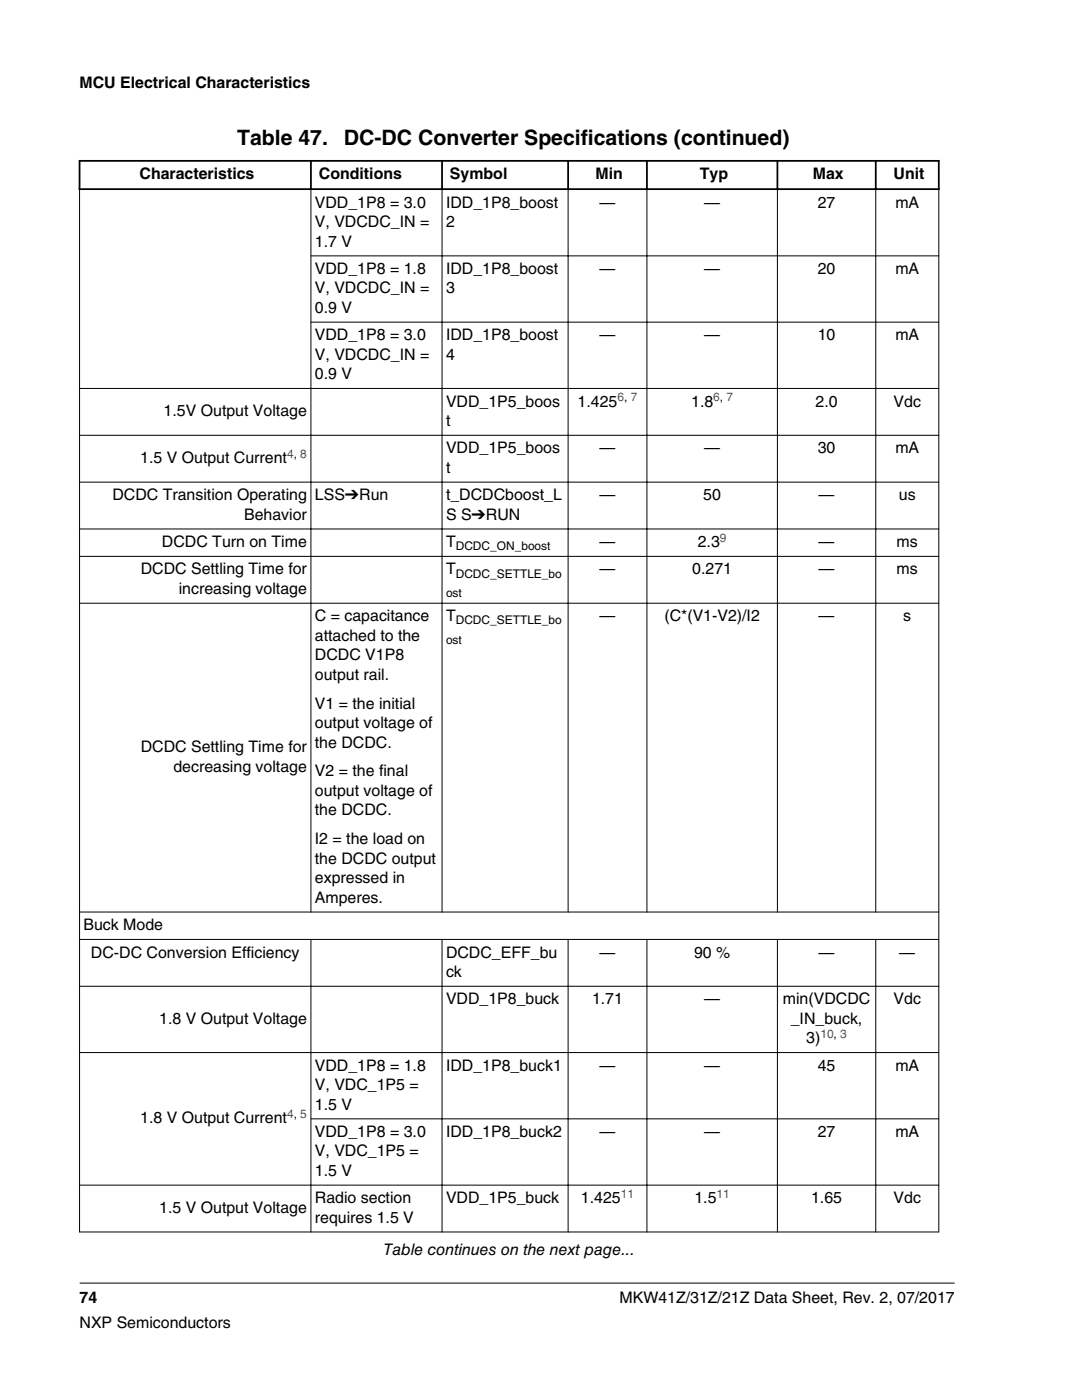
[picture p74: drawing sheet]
<svg xmlns="http://www.w3.org/2000/svg" width="216mm" height="279mm" viewBox="0 0 216 279" stroke-linecap="round" stroke-linejoin="round" font-family="sans-serif">
<defs><g id="words">
<g font-size="4.2">
<text x="47.3" y="29">Table 47.</text>
<text x="68.6" y="29">DC-DC Converter Specifications (continued)</text>
</g>
<g font-size="3.2">
<text x="15.9" y="17.5">MCU Electrical Characteristics</text>
<text x="27.8" y="35.8">Characteristics</text>
<text x="63.6" y="35.8">Conditions</text>
<text x="89.8" y="35.8">Symbol</text>
<text x="118.8" y="35.8">Min</text>
<text x="139.6" y="35.8">Typ</text>
<text x="162.2" y="35.8">Max</text>
<text x="178.3" y="35.8">Unit</text>
<text x="62.8" y="41.4">VDD_1P8 = 3.0</text>
<text x="89" y="41.4">IDD_1P8_boost</text>
<text x="119.6" y="41.4">—</text>
<text x="140.5" y="41.4">—</text>
<text x="163.2" y="41.4">27</text>
<text x="178.7" y="41.4">mA</text>
<text x="62.8" y="45.3">V, VDCDC_IN =</text>
<text x="89" y="45.3">2</text>
<text x="62.8" y="49.2">1.7 V</text>
<text x="62.8" y="54.7">VDD_1P8 = 1.8</text>
<text x="62.8" y="58.6">V, VDCDC_IN =</text>
<text x="89" y="54.7">IDD_1P8_boost</text>
<text x="89" y="58.6">3</text>
<text x="119.6" y="54.7">—</text>
<text x="140.5" y="54.7">—</text>
<text x="163.2" y="54.7">20</text>
<text x="178.7" y="54.7">mA</text>
<text x="62.8" y="62.4">0.9 V</text>
<text x="62.8" y="67.9">VDD_1P8 = 3.0</text>
<text x="62.8" y="71.8">V, VDCDC_IN =</text>
<text x="89" y="67.9">IDD_1P8_boost</text>
<text x="89" y="71.8">4</text>
<text x="119.6" y="67.9">—</text>
<text x="140.5" y="67.9">—</text>
<text x="163.2" y="67.9">10</text>
<text x="178.7" y="67.9">mA</text>
<text x="62.8" y="75.7">0.9 V</text>
<text x="32.7" y="83.1">1.5V Output Voltage</text>
<text x="89" y="81.1">VDD_1P5_boos</text>
<text x="115.3" y="81.1">1.425</text>
<text x="137.9" y="81.1">1.8</text>
<text x="162.7" y="81.1">2.0</text>
<text x="178.3" y="81.1">Vdc</text>
<text x="89" y="85">t</text>
<text x="28" y="92.4">1.5 V Output Current</text>
<text x="89" y="90.5">VDD_1P5_boos</text>
<text x="89" y="94.4">t</text>
<text x="119.6" y="90.5">—</text>
<text x="140.5" y="90.5">—</text>
<text x="163.2" y="90.5">30</text>
<text x="178.7" y="90.5">mA</text>
<text x="22.4" y="99.8">DCDC Transition Operating</text>
<text x="62.8" y="99.8">LSS➔Run</text>
<text x="89" y="99.8">t_DCDCboost_L</text>
<text x="119.6" y="99.8">—</text>
<text x="140.3" y="99.8">50</text>
<text x="163.3" y="99.8">—</text>
<text x="179.4" y="99.8">us</text>
<text x="48.7" y="103.7">Behavior</text>
<text x="89" y="103.7">S S➔RUN</text>
<text x="32.3" y="109.2">DCDC Turn on Time</text>
<text x="89" y="109.2">T</text>
<text x="119.6" y="109.2">—</text>
<text x="139.2" y="109.2">2.3</text>
<text x="163.3" y="109.2">—</text>
<text x="178.9" y="109.2">ms</text>
<text x="28.1" y="114.6">DCDC Settling Time for</text>
<text x="35.7" y="118.5">increasing voltage</text>
<text x="89" y="114.6">T</text>
<text x="119.6" y="114.6">—</text>
<text x="138.1" y="114.6">0.271</text>
<text x="163.3" y="114.6">—</text>
<text x="178.9" y="114.6">ms</text>
<text x="62.8" y="124">C = capacitance</text>
<text x="89" y="124">T</text>
<text x="119.6" y="124">—</text>
<text x="132.6" y="124">(C*(V1-V2)/I2</text>
<text x="163.3" y="124">—</text>
<text x="180.2" y="124">s</text>
<text x="62.8" y="127.9">attached to the</text>
<text x="62.8" y="131.8">DCDC V1P8</text>
<text x="62.8" y="135.6">output rail.</text>
<text x="62.8" y="141.4">V1 = the initial</text>
<text x="62.8" y="145.3">output voltage of</text>
<text x="62.8" y="149.2">the DCDC.</text>
<text x="28.1" y="150.1">DCDC Settling Time for</text>
<text x="34.6" y="154">decreasing voltage</text>
<text x="62.8" y="155">V2 = the final</text>
<text x="62.8" y="158.8">output voltage of</text>
<text x="62.8" y="162.7">the DCDC.</text>
<text x="62.8" y="168.5">I2 = the load on</text>
<text x="62.8" y="172.4">the DCDC output</text>
<text x="62.8" y="176.3">expressed in</text>
<text x="16.7" y="185.6">Buck Mode</text>
<text x="62.8" y="180.2">Amperes.</text>
<text x="18.1" y="191.1">DC-DC Conversion Efficiency</text>
<text x="89" y="191.1">DCDC_EFF_bu</text>
<text x="119.6" y="191.1">—</text>
<text x="138.5" y="191.1">90 %</text>
<text x="163.3" y="191.1">—</text>
<text x="179.4" y="191.1">—</text>
<text x="89" y="195">ck</text>
<text x="89" y="200.4">VDD_1P8_buck</text>
<text x="118.1" y="200.4">1.71</text>
<text x="140.5" y="200.4">—</text>
<text x="156.2" y="200.4">min(VDCDC</text>
<text x="178.3" y="200.4">Vdc</text>
<text x="31.8" y="204.3">1.8 V Output Voltage</text>
<text x="157.8" y="204.3">_IN_buck,</text>
<text x="160.9" y="208.2">3)</text>
<text x="62.8" y="213.7">VDD_1P8 = 1.8</text>
<text x="89" y="213.7">IDD_1P8_buck1</text>
<text x="119.6" y="213.7">—</text>
<text x="140.5" y="213.7">—</text>
<text x="163.2" y="213.7">45</text>
<text x="178.7" y="213.7">mA</text>
<text x="62.8" y="217.5">V, VDC_1P5 =</text>
<text x="62.8" y="221.4">1.5 V</text>
<text x="28" y="224.2">1.8 V Output Current</text>
<text x="62.8" y="226.9">VDD_1P8 = 3.0</text>
<text x="89" y="226.9">IDD_1P8_buck2</text>
<text x="119.6" y="226.9">—</text>
<text x="140.5" y="226.9">—</text>
<text x="163.2" y="226.9">27</text>
<text x="178.7" y="226.9">mA</text>
<text x="62.8" y="230.8">V, VDC_1P5 =</text>
<text x="62.8" y="234.7">1.5 V</text>
<text x="31.8" y="242.1">1.5 V Output Voltage</text>
<text x="62.8" y="240.1">Radio section</text>
<text x="62.8" y="244">requires 1.5 V</text>
<text x="89" y="240.1">VDD_1P5_buck</text>
<text x="115.9" y="240.1">1.425</text>
<text x="138.6" y="240.1">1.5</text>
<text x="161.8" y="240.1">1.65</text>
<text x="178.3" y="240.1">Vdc</text>
<text x="76.5" y="250.5">Table continues on the next page...</text>
<text x="15.9" y="260">74</text>
<text x="123.6" y="260">MKW41Z/31Z/21Z Data Sheet, Rev. 2, 07/2017</text>
<text x="15.9" y="265">NXP Semiconductors</text>
</g>
<g font-size="2.4" fill="#00f">
<text x="123.2" y="80.1">6, 7</text>
<text x="142.3" y="80.1">6, 7</text>
<text x="57.3" y="91.4">4, 8</text>
<text x="143.6" y="108.1">9</text>
<text x="163.7" y="207.1">10, 3</text>
<text x="57.3" y="223.1">4, 5</text>
<text x="123.9" y="239.1">11</text>
<text x="143" y="239.1">11</text>
</g>
<g font-size="2.4">
<text x="90.9" y="109.8">DCDC_ON_boost</text>
<text x="89" y="119.2">ost</text>
<text x="90.9" y="115.3">DCDC_SETTLE_bo</text>
<text x="90.9" y="124.6">DCDC_SETTLE_bo</text>
<text x="89" y="128.5">ost</text>
</g>
</g></defs>
<path d="M15.7 32.1h171.8M15.7 37.7h171.8M15.9 31.9v6M62 31.9v6M88.2 31.9v6M113.4 31.9v6M129.1 31.9v6M155.1 31.9v6M174.7 31.9v6M187.3 31.9v6" fill="none" stroke="#000" stroke-width=".35"/>
<g fill="none" stroke="#000" stroke-width=".2">
<path d="M15.9 37.9v208.1M62 37.9v144.2M88.2 37.5v144.6M113.4 37.5v144.6M129.1 37.5v144.6M155.1 37.5v144.6M174.7 37.5v144.6M187.3 37.9v208.1M62 51.1h125.4M62 64.3h125.4M187.4 77.5h-171.6M15.8 86.9h171.6"/>
<path d="M15.8 96.2h171.6M15.8 105.6h171.6M15.8 111h171.6M15.8 120.4h171.6M15.8 182h171.6M15.8 187.5h171.6M15.8 196.8h171.6M62 187.4v58.6M88.2 187.4v58.6M113.4 187.4v58.6M129.1 187.4v58.6M155.1 187.4v58.6"/>
<path d="M174.7 187.4v58.6M15.8 210.1h171.6M62 223.3h125.4M187.4 236.5h-171.6M15.8 245.9h171.6M15.9 256.1h174.6"/>
</g>
<use href="#words"/>
</svg>
